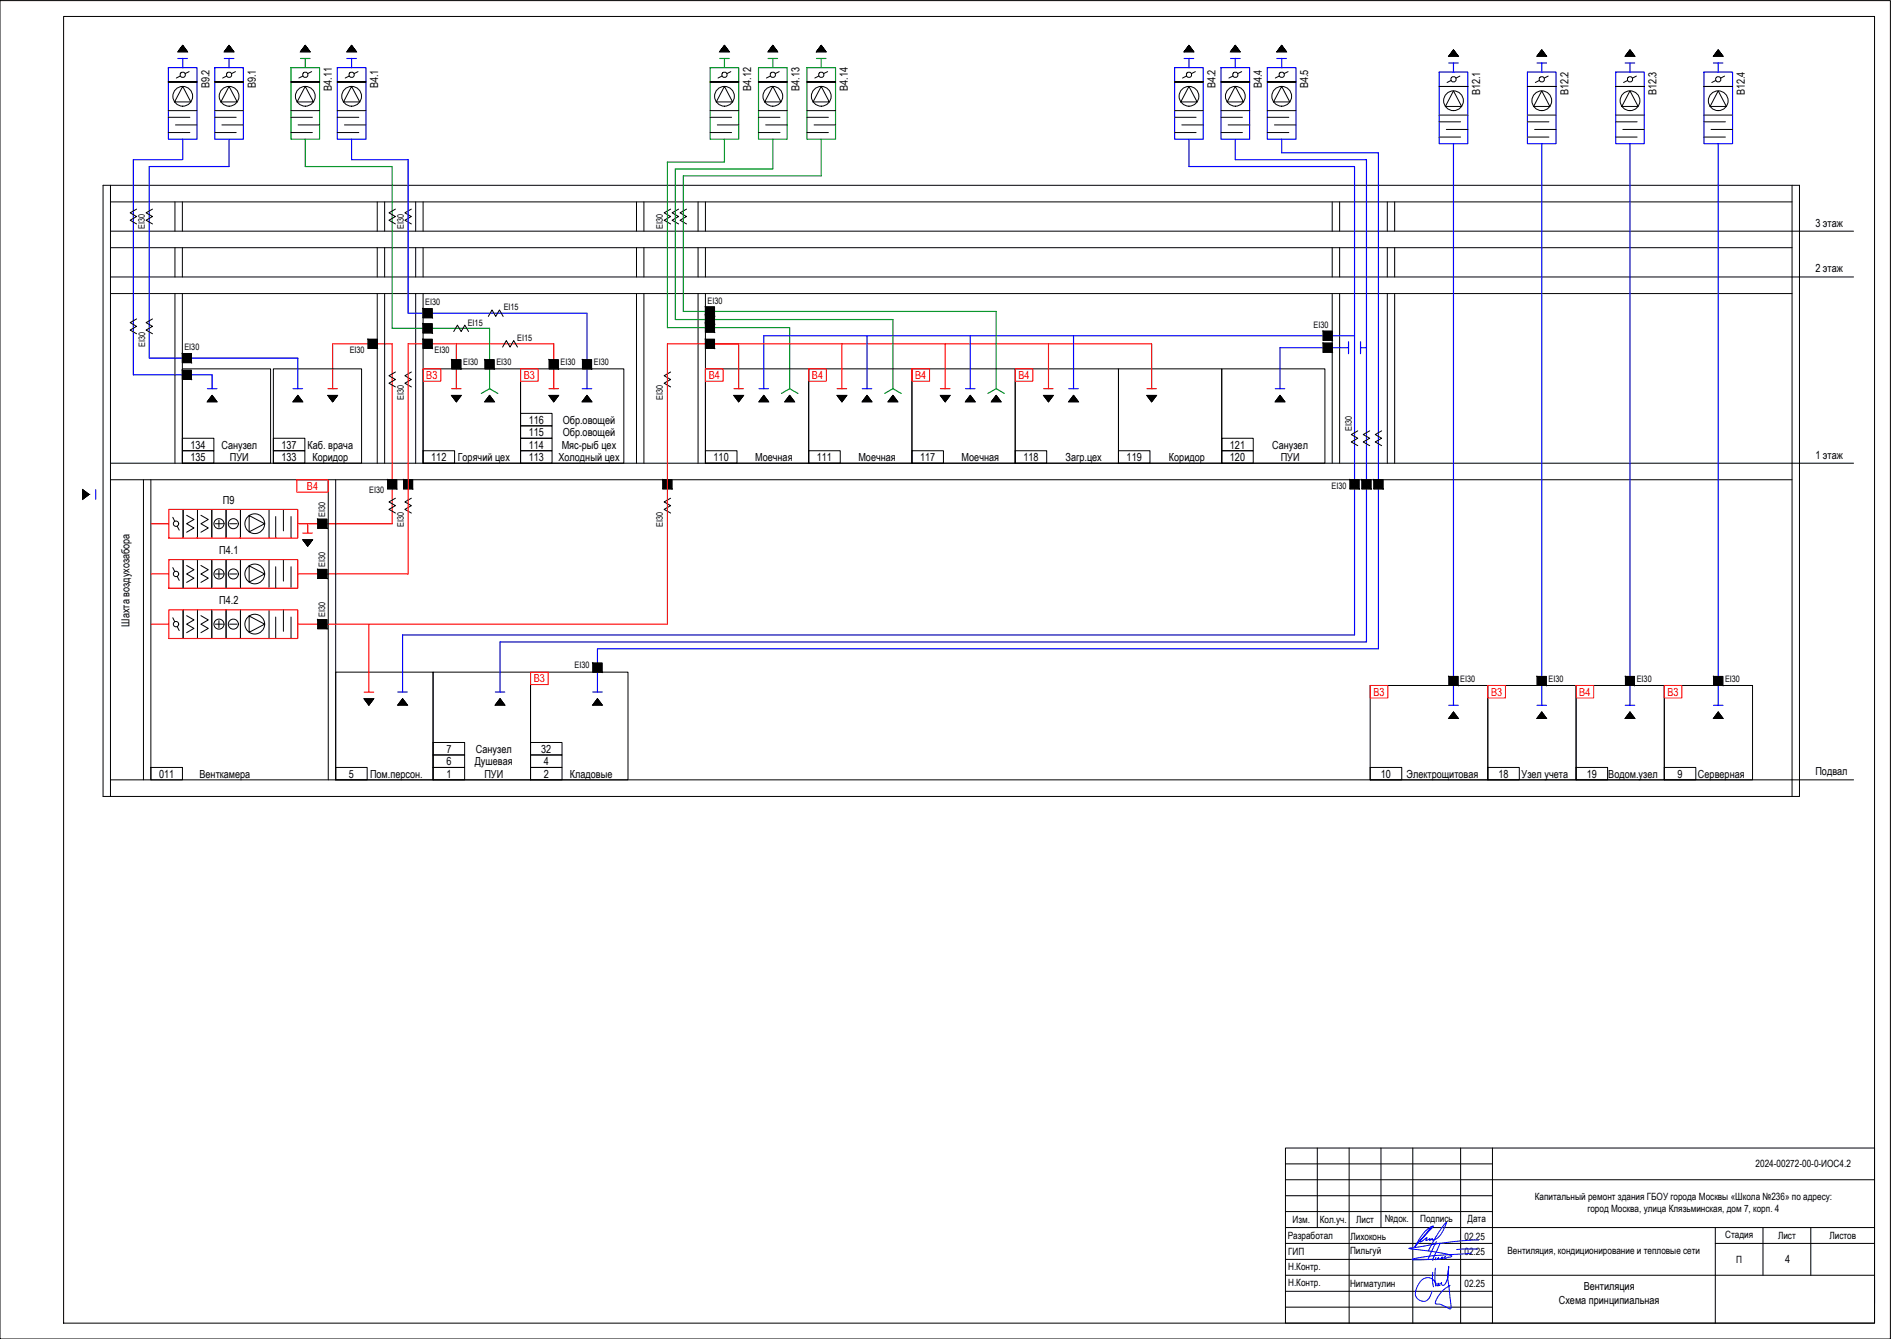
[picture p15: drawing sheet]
<svg xmlns="http://www.w3.org/2000/svg" width="594mm" height="420mm" viewBox="0 0 594 420" stroke-linecap="round" stroke-linejoin="round" font-family="sans-serif">
<defs><g id="words">
<g font-size="3.5">
<text x="65.7" y="27.7" transform="rotate(-90 65.7 27.7)">В9.2</text>
<text x="80.2" y="27.7" transform="rotate(-90 80.2 27.7)">В9.1</text>
<text x="104.2" y="28.6" transform="rotate(-90 104.2 28.6)">В4.11</text>
<text x="118.7" y="27.7" transform="rotate(-90 118.7 27.7)">В4.1</text>
<text x="235.7" y="28.6" transform="rotate(-90 235.7 28.6)">В4.12</text>
<text x="250.9" y="28.6" transform="rotate(-90 250.9 28.6)">В4.13</text>
<text x="266.1" y="28.6" transform="rotate(-90 266.1 28.6)">В4.14</text>
<text x="381.5" y="27.7" transform="rotate(-90 381.5 27.7)">В4.2</text>
<text x="396" y="27.7" transform="rotate(-90 396 27.7)">В4.4</text>
<text x="410.6" y="27.7" transform="rotate(-90 410.6 27.7)">В4.5</text>
<text x="464.5" y="30" transform="rotate(-90 464.5 30)">В12.1</text>
<text x="492.2" y="30" transform="rotate(-90 492.2 30)">В12.2</text>
<text x="519.9" y="30" transform="rotate(-90 519.9 30)">В12.3</text>
<text x="547.6" y="30" transform="rotate(-90 547.6 30)">В12.4</text>
<text x="569.7" y="71.1">3 этаж</text>
<text x="569.7" y="85.5">2 этаж</text>
<text x="165.9" y="136.8">115</text>
<text x="165.9" y="132.9">116</text>
<text x="176.6" y="136.8">Обр.овощей</text>
<text x="176.6" y="132.9">Обр.овощей</text>
<text x="59.8" y="140.7">134</text>
<text x="69.5" y="140.7">Санузел</text>
<text x="88.3" y="140.7">137</text>
<text x="96.5" y="140.7">Каб. врача</text>
<text x="165.9" y="140.7">114</text>
<text x="176.3" y="140.7">Мяс-рыб цех</text>
<text x="386" y="140.7">121</text>
<text x="399.3" y="140.7">Санузел</text>
<text x="569.7" y="143.9">1 этаж</text>
<text x="59.8" y="144.6">135</text>
<text x="72.2" y="144.6">ПУИ</text>
<text x="88.3" y="144.6">133</text>
<text x="98" y="144.6">Коридор</text>
<text x="135.3" y="144.6">112</text>
<text x="143.6" y="144.6">Горячий цех</text>
<text x="165.9" y="144.6">113</text>
<text x="175.3" y="144.6">Холодный цех</text>
<text x="223.9" y="144.6">110</text>
<text x="237" y="144.6">Моечная</text>
<text x="256.3" y="144.6">111</text>
<text x="269.4" y="144.6">Моечная</text>
<text x="288.8" y="144.6">117</text>
<text x="301.8" y="144.6">Моечная</text>
<text x="321.2" y="144.6">118</text>
<text x="334.4" y="144.6">Загр.цех</text>
<text x="353.6" y="144.6">119</text>
<text x="366.8" y="144.6">Коридор</text>
<text x="386" y="144.6">120</text>
<text x="401.9" y="144.6">ПУИ</text>
<text x="70" y="158.1">П9</text>
<text x="68.8" y="173.8">П4.1</text>
<text x="68.8" y="189.6">П4.2</text>
<text x="40.6" y="196.6" transform="rotate(-90 40.6 196.6)">Шахта воздухозабора</text>
<text x="140.1" y="236.2">7</text>
<text x="149.4" y="236.2">Санузел</text>
<text x="169.9" y="236.2">32</text>
<text x="49.9" y="244">011</text>
<text x="62.6" y="244">Венткамера</text>
<text x="109.5" y="244">5</text>
<text x="116.1" y="244">Пом.персон.</text>
<text x="140.1" y="244">1</text>
<text x="140.1" y="240.1">6</text>
<text x="149" y="240.1">Душевая</text>
<text x="152" y="244">ПУИ</text>
<text x="170.6" y="244">2</text>
<text x="170.6" y="240.1">4</text>
<text x="178.9" y="244">Кладовые</text>
<text x="433.4" y="244">10</text>
<text x="441.4" y="244">Электрощитовая</text>
<text x="470.3" y="244">18</text>
<text x="477.5" y="244">Узел учета</text>
<text x="498" y="244">19</text>
<text x="504.7" y="244">Водом.узел</text>
<text x="526.5" y="244">9</text>
<text x="532.9" y="244">Серверная</text>
<text x="569.7" y="243.3">Подвал</text>
<text x="560.3" y="396.4">4</text>
<text x="497" y="404.8">Вентиляция</text>
<text x="489.2" y="409.2">Схема принципиальная</text>
</g>
<g font-size="3.5" fill="#f00">
<text x="133.8" y="118.9">В3</text>
<text x="164.4" y="118.9">В3</text>
<text x="222.4" y="118.9">В4</text>
<text x="254.8" y="118.9">В4</text>
<text x="287.2" y="118.9">В4</text>
<text x="319.6" y="118.9">В4</text>
<text x="96.3" y="153.8">В4</text>
<text x="167.5" y="214.1">В3</text>
<text x="431" y="218.3">В3</text>
<text x="467.9" y="218.3">В3</text>
<text x="495.6" y="218.3">В4</text>
<text x="523.3" y="218.3">В3</text>
</g>
<g font-size="3.1">
<text x="551" y="366.3">2024-00272-00-0-ИОС4.2</text>
<text x="481.7" y="376.6">Капитальный ремонт здания ГБОУ города Москвы «Школа №236» по адресу:</text>
<text x="405.7" y="383.8">Изм.</text>
<text x="414.2" y="383.8">Кол.уч.</text>
<text x="425.6" y="383.8">Лист</text>
<text x="434.6" y="383.6">№док.</text>
<text x="445.7" y="383.6">Подпись</text>
<text x="460.5" y="383.5">Дата</text>
<text x="498.2" y="380.4">город Москва, улица Клязьминская, дом 7, корп. 4</text>
<text x="404.1" y="388.7">Разработал</text>
<text x="423.8" y="389">Лихоконь</text>
<text x="459.6" y="388.9">02.25</text>
<text x="541.4" y="388.6">Стадия</text>
<text x="558" y="388.8">Лист</text>
<text x="574.1" y="388.8">Листов</text>
<text x="404.2" y="394">ГИП</text>
<text x="423.7" y="393.6">Пильгуй</text>
<text x="459.6" y="394">02.25</text>
<text x="473.1" y="393.5">Вентиляция, кондиционирование и тепловые сети</text>
<text x="404.2" y="398.6">Н.Контр.</text>
<text x="544.9" y="396.3">П</text>
<text x="404.2" y="403.6">Н.Контр.</text>
<text x="423.7" y="403.9">Нигматулин</text>
<text x="459.6" y="404">02.25</text>
</g>
<g font-size="2.8">
<text x="45.5" y="71.8" transform="rotate(-90 45.5 71.8)">EI30</text>
<text x="126.7" y="71.8" transform="rotate(-90 126.7 71.8)">EI30</text>
<text x="208" y="71.8" transform="rotate(-90 208 71.8)">EI30</text>
<text x="133.4" y="95.8">EI30</text>
<text x="222" y="95.3">EI30</text>
<text x="158.1" y="97.3">EI15</text>
<text x="146.8" y="102.3">EI15</text>
<text x="162.3" y="107.1">EI15</text>
<text x="412.2" y="102.9">EI30</text>
<text x="45.5" y="108.8" transform="rotate(-90 45.5 108.8)">EI30</text>
<text x="57.9" y="109.9">EI30</text>
<text x="109.7" y="110.7">EI30</text>
<text x="136.4" y="110.7">EI30</text>
<text x="145.4" y="114.6">EI30</text>
<text x="155.8" y="114.6">EI30</text>
<text x="175.9" y="114.6">EI30</text>
<text x="186.4" y="114.6">EI30</text>
<text x="126.7" y="125.5" transform="rotate(-90 126.7 125.5)">EI30</text>
<text x="208" y="125.5" transform="rotate(-90 208 125.5)">EI30</text>
<text x="424.3" y="135.2" transform="rotate(-90 424.3 135.2)">EI30</text>
<text x="115.9" y="154.8">EI30</text>
<text x="417.9" y="153.3">EI30</text>
<text x="102.1" y="162.2" transform="rotate(-90 102.1 162.2)">EI30</text>
<text x="126.7" y="165.4" transform="rotate(-90 126.7 165.4)">EI30</text>
<text x="208" y="165.4" transform="rotate(-90 208 165.4)">EI30</text>
<text x="102.1" y="177.9" transform="rotate(-90 102.1 177.9)">EI30</text>
<text x="102.1" y="193.7" transform="rotate(-90 102.1 193.7)">EI30</text>
<text x="180.3" y="209.7">EI30</text>
<text x="458.3" y="214.1">EI30</text>
<text x="486" y="214.1">EI30</text>
<text x="513.7" y="214.1">EI30</text>
<text x="541.4" y="214.1">EI30</text>
</g>
</g></defs>
<!-- layer: 0 -->
<g fill="none" stroke="#000" stroke-width=".31">
<path d="M0 .2h593.3v420h-593.3zM20 5.2h568.3v410h-568.3zM52.8 25.7h9M52.8 34.7h9M52.8 36.8h6.8M55.1 39.2h6.7M56.6 23.9l-1.3 .6M57.3 27.1l2.6 4.9h-5.1zM59.4 22.5l-1.3 .6M61.8 25.7h-9h9M67.4 25.7h9M67.4 34.7h9"/>
<path d="M67.4 36.8h6.7M69.6 39.2h6.8M71.1 23.9l-1.2 .6M71.9 27.1l2.5 4.9h-5.1zM73.9 22.5l-1.3 .6M76.4 25.7h-9h9M91.3 25.7h9M91.3 34.7h9M91.3 36.8h6.7M93.6 39.2h6.7M95.1 23.9l-1.3 .6M95.8 27.1l2.6 4.9h-5.2z"/>
<path d="M97.8 22.5l-1.2 .6M100.3 25.7h-9h9M105.9 25.7h9M105.9 34.7h9M105.9 36.8h6.7M108.1 39.2h6.8M109.6 23.9l-1.3 .6M110.3 27.1l2.6 4.9h-5.1zM112.4 22.5l-1.3 .6M114.9 25.7h-9h9M222.9 25.7h8.9M222.9 34.7h8.9"/>
<path d="M222.9 36.8h6.7M225.1 39.2h6.7M226.6 23.9l-1.3 .6M227.4 27.1l2.5 4.9h-5.1zM229.4 22.5l-1.3 .6M231.8 25.7h-8.9h8.9M238 25.7h9M238 34.7h9M238 36.8h6.8M240.3 39.2h6.7M241.8 23.9l-1.3 .6M242.5 27.1l2.6 4.9h-5.1z"/>
<path d="M244.5 22.5l-1.2 .6M247 25.7h-9h9M253.2 25.7h9M253.2 34.7h9M253.2 36.8h6.8M255.5 39.2h6.7M257 23.9l-1.3 .6M257.7 27.1l2.6 4.9h-5.1zM259.7 22.5l-1.2 .6M262.2 25.7h-9h9M368.6 25.7h9M368.6 34.7h9"/>
<path d="M368.6 36.8h6.8M370.9 39.2h6.7M372.4 23.9l-1.3 .6M373.1 27.1l2.6 4.9h-5.1zM375.1 22.5l-1.2 .6M377.6 25.7h-9h9M383.2 25.7h9M383.2 34.7h9M383.2 36.8h6.7M385.4 39.2h6.8M386.9 23.9l-1.2 .6M387.7 27.1l2.5 4.9h-5.1z"/>
<path d="M389.7 22.5l-1.3 .6M392.2 25.7h-9h9M397.7 25.7h9M397.7 34.7h9M397.7 36.8h6.8M400 39.2h6.7M401.5 23.9l-1.3 .6M402.2 27.1l2.6 4.9h-5.1zM404.2 22.5l-1.2 .6M406.7 25.7h-9h9M451.7 27.1h9M451.7 36.1h9"/>
<path d="M451.7 38.2h6.7M455.4 25.3l-1.3 .6M456.1 28.5l2.6 4.9h-5.1zM458.2 23.9l-1.3 .6M460.7 27.1h-9h9M479.3 27.1h9M479.3 36.1h9M479.3 38.2h6.8M483.1 25.3l-1.3 .6M483.8 28.5l2.6 4.9h-5.1zM485.9 23.9l-1.3 .6M488.3 27.1h-9h9"/>
<path d="M507 27.1h9M507 36.1h9M507 38.2h6.8M510.8 25.3l-1.3 .6M511.5 28.5l2.6 4.9h-5.1zM513.5 23.9l-1.2 .6M516 27.1h-9h9M534.7 27.1h9M534.7 36.1h9M534.7 38.2h6.8M538.5 25.3l-1.3 .6M539.2 28.5l2.6 4.9h-5.1z"/>
<path d="M541.2 23.9l-1.2 .6M543.7 27.1h-9h9M32.3 58.1h532.4v191.8h-532.4zM34.7 58.1v191.8M52.8 41.6h6.8M67.4 41.6h6.7M91.3 41.6h6.7M105.9 41.6h6.7M222.9 41.6h6.7M238 41.6h6.8M253.2 41.6h6.8M368.6 41.6h6.8"/>
<path d="M383.2 41.6h6.7M397.7 41.6h6.8M451.7 43h6.7M453.9 40.6h6.8M479.3 43h6.8M481.6 40.6h6.7M507 43h6.8M509.3 40.6h6.7M534.7 43h6.8M537 40.6h6.7M562.4 58.1v191.8M34.7 63.4h527.7"/>
<path d="M34.7 72.5h547M34.7 77.7h527.7M42.9 65.6l-2 1.2 2 1.1-2 1.2 2 1.2M47.9 65.6l-2.1 1.2 2.1 1.1-2.1 1.2 2.1 1.2M54.9 63.4v9.1M54.9 77.7v9.2M57.2 63.4v9.1M57.2 77.7v9.2M118.4 63.4v9.1M118.4 77.7v9.2M120.7 63.4v9.1M120.7 77.7v9.2"/>
<path d="M124.1 65.6l-2 1.2 2 1.1-2 1.2 2 1.2M129.1 65.6l-2 1.2 2 1.1-2 1.2 2 1.2M130.5 63.4v9.1M130.5 77.7v9.2M132.8 63.4v9.1M132.8 77.7v9.2M199.7 63.4v9.1M199.7 77.7v9.2M202.1 63.4v9.1M202.1 77.7v9.2M210.5 65.6l-2.1 1.2 2.1 1.1-2.1 1.2 2.1 1.2M213 65.6l-2.1 1.2 2.1 1.1-2.1 1.2 2.1 1.2"/>
<path d="M215.5 65.6l-2.1 1.2 2.1 1.1-2.1 1.2 2.1 1.2M219.1 63.4v9.1M219.1 77.7v9.2M221.4 63.4v9.1M221.4 77.7v9.2M418.1 63.4v9.1M418.1 77.7v9.2M420.4 63.4v9.1M420.4 77.7v9.2M435.4 63.4v9.1M435.4 77.7v9.2M437.7 63.4v9.1"/>
<path d="M437.7 77.7v9.2M34.7 86.9h547M34.7 92.1h527.7M54.9 92.1v53.3M57.2 92.1v53.3M118.4 92.1v53.3M120.7 92.1v53.3M130.5 92.1v53.3M132.8 96.9h2.8v2.8h-2.8zM132.8 92.1v53.3M153.2 99.3l1.2-2 1.2 2 1.1-2 1.2 2M199.7 92.1v53.3"/>
<path d="M202.1 92.1v53.3M219.1 92.1v53.3M221.4 96.3h2.8v2.8h-2.8zM221.4 98.8h2.8v2.9h-2.8zM221.4 92.1v53.3M418.1 92.1v53.3M420.4 92.1v53.3M435.4 92.1v53.3M437.7 92.1v53.3M42.9 100.1l-2 1.1 2 1.2-2 1.2 2 1.1M47.9 100.1l-2.1 1.1 2.1 1.2-2.1 1.2 2.1 1.1M57.2 116.2h2.9v2.8h-2.9z"/>
<path d="M57.2 115.7h27.7v29.7h-27.7zM57.2 110.9h2.9v2.9h-2.9zM85.8 115.7h27.7v29.7h-27.7zM115.5 106.5h2.9v2.8h-2.9zM124.1 116.7l-2 1.2 2 1.2-2 1.1 2 1.2M129.1 116.7l-2 1.2 2 1.2-2 1.1 2 1.2M132.8 115.7h30.6v29.7h-30.6zM132.8 106.5h2.8v2.8h-2.8zM132.8 101.6h2.8v2.9h-2.8zM141.8 112.9h2.8v2.8h-2.8zM142.4 104l1.2-2 1.1 2 1.2-2 1.1 2M152.2 112.9h2.9v2.8h-2.9z"/>
<path d="M157.7 108.9l1.2-2 1.2 2 1.1-2 1.2 2M163.4 115.7h32.4v29.7h-32.4zM172.4 112.9h2.8v2.8h-2.8zM182.8 112.9h2.9v2.8h-2.9zM210.5 116.7l-2.1 1.2 2.1 1.2-2.1 1.1 2.1 1.2M221.4 115.7h32.4v29.7h-32.4zM221.4 101.4h2.8v2.8h-2.8zM221.4 106.5h2.8v2.8h-2.8zM253.8 115.7h32.4v29.7h-32.4zM286.2 115.7h32.4v29.7h-32.4zM318.6 115.7h32.4v29.7h-32.4zM351 115.7h32.4v29.7h-32.4z"/>
<path d="M383.4 115.7h32.4v29.7h-32.4zM415.2 107.7h2.9v2.8h-2.9zM415.2 103.9h2.9v2.9h-2.9zM57.2 137.5h9.9v3.9h-9.9zM85.8 137.5h9.9v3.9h-9.9zM163.4 137.5h9.8v3.9h-9.8zM163.4 133.6h9.8v3.9h-9.8zM163.4 129.7h9.8v3.9h-9.8zM383.4 137.5h9.9v3.9h-9.9zM426.1 135.2l-2 1.2 2 1.1-2 1.2 2 1.1M429.9 135.2l-2.1 1.2 2.1 1.1-2.1 1.2 2.1 1.1M433.6 135.2l-2 1.2 2 1.1-2 1.2 2 1.1"/>
<path d="M34.7 145.4h547M34.7 150.5h527.7M45 150.5v94.2M47.3 150.5v94.2M57.2 141.4h9.9v4h-9.9zM57.5 159.9v8.9M62 159.9v8.9M66.5 159.9v8.9M71 159.9v8.9M75.5 159.9v8.9M84.4 159.9v8.9M85.8 141.4h9.9v4h-9.9z"/>
<path d="M88.9 159.9v6.7M103 150.5v94.2M105.3 150.5v94.2M121.7 150.5h2.8v2.9h-2.8zM124.1 156.3l-2 1.2 2 1.2-2 1.1 2 1.2M126.7 150.5h2.8v2.9h-2.8zM129.1 156.3l-2 1.2 2 1.2-2 1.1 2 1.2M132.8 141.4h9.9v4h-9.9zM163.4 141.4h9.8v4h-9.8zM208 150.5h2.9v2.9h-2.9zM210.5 156.3l-2.1 1.2 2.1 1.2-2.1 1.1 2.1 1.2M221.4 141.4h9.9v4h-9.9z"/>
<path d="M253.8 141.4h9.9v4h-9.9zM286.2 141.4h9.9v4h-9.9zM318.6 141.4h9.9v4h-9.9zM351 141.4h9.9v4h-9.9zM383.4 141.4h9.9v4h-9.9zM423.7 150.5h2.8v2.9h-2.8zM427.4 150.5h2.9v2.9h-2.9zM431.2 150.5h2.8v2.9h-2.8zM54.2 162.3l.6 1.3M54.2 178.1l.6 1.2M55.6 165.1l.6 1.2M57.5 175.6v9"/>
<path d="M58.6 161.7l2.3 1.3-2.3 1.3 2.3 1.4-2.3 1.3M58.6 177.4l2.3 1.4-2.3 1.3 2.3 1.3-2.3 1.4M62 175.6v9M63.1 161.7l2.3 1.3-2.3 1.3 2.3 1.4-2.3 1.3M63.1 177.4l2.3 1.4-2.3 1.3 2.3 1.3-2.3 1.4M66.5 175.6v9M67.6 164.3h2.2M68.7 163.2v2.3M68.7 179v2.2M71 175.6v9M72.1 164.3h2.2M75.5 175.6v9"/>
<path d="M78.2 161.8l4.9 2.5-4.9 2.6zM78.2 177.5l4.9 2.6-4.9 2.5zM84.4 175.6v9M86.5 162.1v6.7M86.5 177.8v6.8M88.9 175.6v6.8M91.3 162.1v6.7M91.3 177.8v6.8M99.7 162.9h2.9v2.9h-2.9zM99.7 178.7h2.9v2.8h-2.9zM54.2 193.8l.6 1.3M55.6 180.8l.6 1.3"/>
<path d="M55.6 196.6l.6 1.3M57.5 191.4v8.9M58.6 193.2l2.3 1.3-2.3 1.4 2.3 1.3-2.3 1.3M62 191.4v8.9M63.1 193.2l2.3 1.3-2.3 1.4 2.3 1.3-2.3 1.3M66.5 191.4v8.9M67.6 180.1h2.2M67.6 195.9h2.2M68.7 194.7v2.3M71 191.4v8.9M72.1 180.1h2.2M72.1 195.9h2.2"/>
<path d="M75.5 191.4v8.9M78.2 193.3l4.9 2.6-4.9 2.5zM84.4 191.4v8.9M86.5 193.6v6.7M88.9 191.4v6.7M91.3 193.6v6.7M99.7 194.4h2.9v2.9h-2.9zM105.3 210.9h30.6v33.8h-30.6zM135.9 210.9h30.6v33.8h-30.6zM166.5 210.9h30.6v33.8h-30.6zM186.1 208.1h2.8v2.8h-2.8zM430 215.1h36.9v29.6h-36.9z"/>
<path d="M454.7 212.3h2.9v2.8h-2.9zM466.9 215.1h27.7v29.6h-27.7zM482.4 212.3h2.9v2.8h-2.9zM494.6 215.1h27.7v29.6h-27.7zM510.1 212.3h2.9v2.8h-2.9zM522.3 215.1h27.7v29.6h-27.7zM537.8 212.3h2.9v2.8h-2.9zM135.9 236.9h9.9v3.9h-9.9zM135.9 233h9.9v3.9h-9.9zM166.5 236.9h9.9v3.9h-9.9zM166.5 233h9.9v3.9h-9.9zM34.7 244.7h547"/>
<path d="M47.3 240.8h10v3.9h-10zM105.3 240.8h9.9v3.9h-9.9zM135.9 240.8h9.9v3.9h-9.9zM166.5 240.8h9.9v3.9h-9.9zM430 240.8h9.9v3.9h-9.9zM466.9 240.8h9.9v3.9h-9.9zM494.6 240.8h9.9v3.9h-9.9zM522.3 240.8h9.9v3.9h-9.9z"/>
<circle cx="57.4" cy="23.5" r=".84"/>
<circle cx="57.4" cy="30.2" r="3.1"/>
<circle cx="71.9" cy="23.5" r=".84"/>
<circle cx="71.9" cy="30.2" r="3.1"/>
<circle cx="95.8" cy="23.5" r=".84"/>
<circle cx="95.8" cy="30.2" r="3.1"/>
<circle cx="110.4" cy="23.5" r=".84"/>
<circle cx="110.4" cy="30.2" r="3.1"/>
<circle cx="227.4" cy="23.5" r=".84"/>
<circle cx="227.4" cy="30.2" r="3.1"/>
<circle cx="242.5" cy="23.5" r=".84"/>
<circle cx="242.5" cy="30.2" r="3.1"/>
<circle cx="257.7" cy="23.5" r=".84"/>
<circle cx="257.7" cy="30.2" r="3.1"/>
<circle cx="373.1" cy="23.5" r=".84"/>
<circle cx="373.1" cy="30.2" r="3.1"/>
<circle cx="387.7" cy="23.5" r=".84"/>
<circle cx="387.7" cy="30.2" r="3.1"/>
<circle cx="402.2" cy="23.5" r=".84"/>
<circle cx="402.2" cy="30.2" r="3.1"/>
<circle cx="456.2" cy="24.9" r=".84"/>
<circle cx="456.2" cy="31.6" r="3.1"/>
<circle cx="483.9" cy="24.9" r=".84"/>
<circle cx="483.9" cy="31.6" r="3.1"/>
<circle cx="511.5" cy="24.9" r=".84"/>
<circle cx="511.5" cy="31.6" r="3.1"/>
<circle cx="539.2" cy="24.9" r=".84"/>
<circle cx="539.2" cy="31.6" r="3.1"/>
<circle cx="55.2" cy="164.3" r=".84"/>
<circle cx="68.7" cy="164.3" r="1.58"/>
<circle cx="73.2" cy="164.3" r="1.58"/>
<circle cx="80" cy="164.3" r="3.1"/>
<circle cx="55.2" cy="180.1" r=".84"/>
<circle cx="55.2" cy="195.8" r=".84"/>
<circle cx="68.7" cy="195.8" r="1.58"/>
<circle cx="68.7" cy="180.1" r="1.58"/>
<circle cx="73.2" cy="195.8" r="1.58"/>
<circle cx="73.2" cy="180.1" r="1.58"/>
<circle cx="80" cy="180.1" r="3.1"/>
<circle cx="80" cy="195.8" r="3.1"/>
</g>
<g fill="none" stroke="#000" stroke-width=".31">
<path d="M403.4 360.2h184.9v55h-184.9zM403.4 370.2h184.9M403.4 375.2h65M403.4 365.2h65M413.4 360.2v25M423.4 360.2v55M433.4 360.2v25M443.4 360.2v55M458.4 360.2v55M468.4 360.2v55M403.4 390.2h65M403.4 385.2h184.9"/>
<path d="M403.4 395.2h65M403.4 380.2h65M538.3 390.2h50M538.3 385.2v30M553.3 385.2v15M568.3 385.2v15M403.4 400.2h184.9M403.4 410.2h65M403.4 405.2h65M588.3 401.6v7.4"/>
</g>
<path d="M449.6 399.2v2.3l.3 2.3M450.4 397.9l-.1 3.8 .3 1.9a2.68 2.68 0 0 0-2.1-2.7 2.68 2.68 0 0 0-3 1.6 4.1 4.1 0 0 0-.7 5 2.32 2.32 0 0 0 2.3 .8 2.32 2.32 0 0 0 1.8-1.7l.5-1.4M450.8 389.6l-2.6 5.5M452 390.1l-2.4 5.4 .1-.3h-.4h-6.2l6-1.1 12.7-.9M463.7 391.9l-6.6 .2M464 389.1a160 160 0 0 0-20.5 2.4l-1.3 .2 11.4 1.7a2 2 0 0 1 2 .8l-1.4 .4-.6 .4-.2-.4 .2-.4-.2 .4-.7 .3-.2-.1 .1-.4a1.06 1.06 0 0 1-1.3 .6l.2-.5-.2 .5-.8 .3 .1-.7M451 402.6l.1 .8a.49 .49 0 0 0 .5-.2 .49 .49 0 0 0-.1-.6l.1 .7 .4 .1M452.1 402.9l.3-.5v.5a.6 .6 0 0 0 .6 .5 .6 .6 0 0 0 .6-.6 14.6 14.6 0 0 0 1.1-5.4 24.5 24.5 0 0 0 .3 8.9l.4 4.1-.4 .3-.9-.4a7.4 7.4 0 0 0-3.7-1.3 8.6 8.6 0 0 1 4.7-5.6" fill="none" stroke="#00f" stroke-width=".31"/>
<!-- layer: 0 -->
<path d="M449 385.2l-5 6 .5-.9a10.4 10.4 0 0 1 5.1-5.6h.2l-4.2 4.9 .7-.1 1.5-1.1-.3 .8 1.2-.6-.1 .6 .9-.5 .1 .4a3.5 3.5 0 0 0 3.1-2.6l1.2-2.9a19.9 19.9 0 0 0-4 5.7l-1.6 3.2" fill="none" stroke="#00f" stroke-width=".31"/>
<g fill="none" stroke="#f00" stroke-width=".36">
<path d="M143.2 107.9v14.1M231.8 107.9v14.1M264.2 107.9v14.1M296.6 107.9v14.1M329 107.9v14.1M102.9 122h3M104.4 122v-14.1h18.7v56.4h-29.7M141.7 122h3M172.3 122h3M173.8 122v-14.1h-45.7v72.2h-34.7M230.3 122h3M262.7 122h3"/>
<path d="M295.1 122h3M327.5 122h3M359.9 122h3M361.4 122v-14.1h-152v88h-116M53 159.9h40.4v8.9h-40.4zM47.3 164.3h5.7M53 175.6h40.4v9h-40.4zM95.1 167.3h3M96.6 164.3v3M47.3 180.1h5.7M47.3 195.9h5.7M53 191.4h40.4v8.9h-40.4z"/>
<path d="M115.8 195.9v21.2M114.3 217.1h3"/>
</g>
<g fill="none" stroke="#000" stroke-width=".31">
<path d="M55.8 16.3h3l-1.5-2.1-1.5 2.1 1.5-2.1 1.5 2.1M70.4 16.3h3l-1.5-2.1-1.5 2.1 1.5-2.1 1.5 2.1M94.3 16.3h3l-1.5-2.1-1.5 2.1 1.5-2.1 1.5 2.1M108.9 16.3h2.9l-1.5-2.1-1.4 2.1 1.4-2.1 1.5 2.1M225.8 16.3h3.1l-1.5-2.1-1.6 2.1 1.6-2.1 1.5 2.1M241 16.3h3l-1.5-2.1-1.5 2.1 1.5-2.1 1.5 2.1M256.2 16.3h3l-1.5-2.1-1.5 2.1 1.5-2.1 1.5 2.1M371.6 16.3h3l-1.5-2.1-1.5 2.1 1.5-2.1 1.5 2.1M386.2 16.3h3l-1.5-2.1-1.5 2.1 1.5-2.1 1.5 2.1M400.7 16.3h3l-1.5-2.1-1.5 2.1 1.5-2.1 1.5 2.1M454.7 17.7h2.9l-1.5-2-1.4 2 1.4-2 1.5 2M482.3 17.7h3l-1.5-2-1.5 2 1.5-2 1.5 2"/>
<path d="M510 17.7h3l-1.5-2-1.5 2 1.5-2 1.5 2M537.7 17.7h3l-1.5-2-1.5 2 1.5-2 1.5 2M65.1 126.1l1.5-2 1.5 2M66.6 124.1l1.5 2h-3zM92 126.1l1.5-2 1.5 2M93.5 124.1l1.5 2h-3zM102.9 124.1l1.5 2 1.5-2-1.5 2-1.5-2h3M141.7 124.1l1.5 2 1.5-2M141.7 124.1h3l-1.5 2zM152.1 126.1l1.5-2 1.5 2M153.6 124.1l1.5 2h-3zM172.3 124.1l1.5 2 1.5-2"/>
<path d="M172.3 124.1h3l-1.5 2zM182.7 126.1l1.5-2 1.5 2M184.2 124.1l1.5 2h-3zM230.3 124.1l1.5 2 1.5-2M230.3 124.1h3l-1.5 2zM238.2 126.1l1.5-2 1.5 2M239.7 124.1l1.5 2h-3zM246.3 126.1l1.5-2 1.5 2M247.8 124.1l1.5 2h-3zM262.7 124.1l1.5 2 1.5-2M262.7 124.1h3l-1.5 2zM270.6 126.1l1.5-2 1.5 2"/>
<path d="M272.1 124.1l1.5 2h-3zM278.7 126.1l1.5-2 1.5 2M280.2 124.1l1.5 2h-3zM295.1 124.1l1.5 2 1.5-2M295.1 124.1h3l-1.5 2zM303 126.1l1.5-2 1.5 2M304.5 124.1l1.5 2h-3zM311.1 126.1l1.5-2 1.5 2M312.6 124.1l1.5 2h-3zM327.5 124.1l1.5 2 1.5-2M327.5 124.1h3l-1.5 2zM335.4 126.1l1.5-2 1.5 2"/>
<path d="M336.9 124.1l1.5 2h-3zM359.9 124.1l1.5 2 1.5-2M359.9 124.1h3l-1.5 2zM400.2 126.1l1.5-2 1.5 2M401.7 124.1l1.5 2h-3zM25.9 153.6l2 1.6-2 1.5M25.9 153.6l2 1.6-2 1.5zM95.1 169.4l1.5 2 1.5-2-1.5 2-1.5-2h3M114.3 219.3l1.5 2 1.5-2M114.3 219.3h3l-1.5 2zM126.3 219.3l1.5 2h-3zM156.9 219.3l1.5 2h-3z"/>
<path d="M187.5 219.3l1.5 2h-3zM124.8 221.3l1.5-2 1.5 2M155.4 221.3l1.5-2 1.5 2M186 221.3l1.5-2 1.5 2M454.7 225.4l1.4-2 1.5 2M456.1 223.4l1.5 2h-2.9zM482.3 225.4l1.5-2 1.5 2M483.8 223.4l1.5 2h-3zM510 225.4l1.5-2 1.5 2M511.5 223.4l1.5 2h-3zM537.7 225.4l1.5-2 1.5 2M539.2 223.4l1.5 2h-3z"/>
</g>
<g fill="#000" stroke="#000" stroke-width=".31">
<path d="M57.3 14.2l1.5 2.1h-3zM71.9 14.2l1.5 2.1h-3zM95.8 14.2l1.5 2.1h-3zM110.3 14.2l1.5 2.1h-2.9zM227.4 14.2l1.5 2.1h-3.1zM242.5 14.2l1.5 2.1h-3zM257.7 14.2l1.5 2.1h-3zM373.1 14.2l1.5 2.1h-3zM387.7 14.2l1.5 2.1h-3zM402.2 14.2l1.5 2.1h-3zM456.1 15.7l1.5 2h-2.9zM483.8 15.7l1.5 2h-3z"/>
<path d="M511.5 15.7l1.5 2h-3zM539.2 15.7l1.5 2h-3zM66.6 124.1l1.5 2h-3zM93.5 124.1l1.5 2h-3zM102.9 124.1h3l-1.5 2zM141.7 124.1h3l-1.5 2zM153.6 124.1l1.5 2h-3zM172.3 124.1h3l-1.5 2zM184.2 124.1l1.5 2h-3zM230.3 124.1h3l-1.5 2zM239.7 124.1l1.5 2h-3zM247.8 124.1l1.5 2h-3z"/>
<path d="M262.7 124.1h3l-1.5 2zM272.1 124.1l1.5 2h-3zM280.2 124.1l1.5 2h-3zM295.1 124.1h3l-1.5 2zM304.5 124.1l1.5 2h-3zM312.6 124.1l1.5 2h-3zM327.5 124.1h3l-1.5 2zM336.9 124.1l1.5 2h-3zM359.9 124.1h3l-1.5 2zM401.7 124.1l1.5 2h-3zM95.1 169.4h3l-1.5 2zM114.3 219.3h3l-1.5 2z"/>
<path d="M126.3 219.3l1.5 2h-3zM156.9 219.3l1.5 2h-3zM187.5 219.3l1.5 2h-3zM456.1 223.4l1.5 2h-2.9zM483.8 223.4l1.5 2h-3zM511.5 223.4l1.5 2h-3zM539.2 223.4l1.5 2h-3z"/>
<path d="M25.9 153.6l2 1.6h-2zM25.9 155.2v1.5l2-1.5z"/>
</g>
<g fill="#000" stroke="#000" stroke-width=".31">
<path d="M132.8 96.9l2.8 2.8v-2.8zM132.8 96.9l2.8 2.8h-2.8z"/>
<path d="M221.4 96.3l2.8 2.8v-2.8zM221.4 96.3l2.8 2.8h-2.8z"/>
<path d="M221.4 98.8l2.8 2.9v-2.9zM221.4 98.8l2.8 2.9h-2.8z"/>
<path d="M57.2 116.2l2.9 2.8v-2.8zM57.2 116.2l2.9 2.8h-2.9z"/>
<path d="M57.2 110.9l2.9 2.9v-2.9zM57.2 110.9l2.9 2.9h-2.9z"/>
<path d="M115.5 106.5l2.9 2.8v-2.8zM115.5 106.5l2.9 2.8h-2.9z"/>
<path d="M132.8 106.5l2.8 2.8v-2.8zM132.8 106.5l2.8 2.8h-2.8z"/>
<path d="M132.8 101.6l2.8 2.9v-2.9zM132.8 101.6l2.8 2.9h-2.8z"/>
<path d="M141.8 112.9l2.8 2.8v-2.8zM141.8 112.9l2.8 2.8h-2.8z"/>
<path d="M152.2 112.9l2.9 2.8v-2.8zM152.2 112.9l2.9 2.8h-2.9z"/>
<path d="M172.4 112.9l2.8 2.8v-2.8zM172.4 112.9l2.8 2.8h-2.8z"/>
<path d="M182.8 112.9l2.9 2.8v-2.8zM182.8 112.9l2.9 2.8h-2.9z"/>
<path d="M221.4 101.4l2.8 2.8v-2.8zM221.4 101.4l2.8 2.8h-2.8z"/>
<path d="M221.4 106.5l2.8 2.8v-2.8zM221.4 106.5l2.8 2.8h-2.8z"/>
<path d="M415.2 107.7l2.9 2.8v-2.8zM415.2 107.7l2.9 2.8h-2.9z"/>
<path d="M415.2 103.9l2.9 2.9v-2.9zM415.2 103.9l2.9 2.9h-2.9z"/>
<path d="M121.7 150.5l2.8 2.9v-2.9zM121.7 150.5l2.8 2.9h-2.8z"/>
<path d="M126.7 150.5l2.8 2.9v-2.9zM126.7 150.5l2.8 2.9h-2.8z"/>
<path d="M208 150.5l2.9 2.9v-2.9zM208 150.5l2.9 2.9h-2.9z"/>
<path d="M423.7 150.5l2.8 2.9v-2.9zM423.7 150.5l2.8 2.9h-2.8z"/>
<path d="M427.4 150.5l2.9 2.9v-2.9zM427.4 150.5l2.9 2.9h-2.9z"/>
<path d="M431.2 150.5l2.8 2.9v-2.9zM431.2 150.5l2.8 2.9h-2.8z"/>
<path d="M99.7 162.9l2.9 2.9v-2.9zM99.7 162.9l2.9 2.9h-2.9z"/>
<path d="M99.7 178.7l2.9 2.8v-2.8zM99.7 178.7l2.9 2.8h-2.9z"/>
<path d="M99.7 194.4l2.9 2.9v-2.9zM99.7 194.4l2.9 2.9h-2.9z"/>
<path d="M186.1 208.1l2.8 2.8v-2.8zM186.1 208.1l2.8 2.8h-2.8z"/>
<path d="M454.7 212.3l2.9 2.8v-2.8zM454.7 212.3l2.9 2.8h-2.9z"/>
<path d="M482.4 212.3l2.9 2.8v-2.8zM482.4 212.3l2.9 2.8h-2.9z"/>
<path d="M510.1 212.3l2.9 2.8v-2.8zM510.1 212.3l2.9 2.8h-2.9z"/>
<path d="M537.8 212.3l2.9 2.8v-2.8zM537.8 212.3l2.9 2.8h-2.9z"/>
</g>
<g fill="none" stroke="#00f" stroke-width=".36">
<path d="M55.8 18.4h3M57.3 18.4v2.8M70.4 18.4h3M71.9 18.4v2.8M108.9 18.4h2.9M110.3 18.4v2.8M371.6 18.4h3M373.1 18.4v2.8M386.2 18.4h3M387.7 18.4v2.8M400.7 18.4h3M402.2 18.4v2.8"/>
<path d="M454.7 19.8h2.9M456.1 19.8v2.8M482.3 19.8h3M483.8 19.8v2.8M510 19.8h3M511.5 19.8v2.8M537.7 19.8h3M539.2 19.8v2.8M57.3 43.7v6.4h-15.5v67.5h24.8v4.4M71.9 43.7v8.6h-25.1v60.1h46.7v9.6M110.3 43.7v6.4h17.8v48.2h56.1v23.7M373.1 43.7v8.6h52v146.9h-298.8v17.9"/>
<path d="M387.7 43.7v6.4h41.1v151.3h-271.9v15.7M402.2 43.7v4.2h30.4v155.7h-245.1v13.5M456.1 45.1v176.2M483.8 45.1v176.2M511.5 45.1v176.2M539.2 45.1v176.2M272.1 105.3v16.7M304.5 105.3v16.7M336.9 105.3v16.7M423.2 109.1h-21.5v12.9M423.2 107.2v3.8M425.1 105.3h-185.4v16.7"/>
<path d="M427 109.1h1.8M427 107.2v3.8M65.1 122h3M92 122h3M182.7 122h3M238.2 122h3M270.6 122h3M303 122h3M335.4 122h3M400.2 122h3M30 153.6v3.1M124.8 217.1h3"/>
<path d="M155.4 217.1h3M186 217.1h3M454.7 221.3h2.9M482.3 221.3h3M510 221.3h3M537.7 221.3h3"/>
</g>
<!-- layer: 0 -->
<path d="M132.8 115.7h5.5v3.9h-5.5zM163.4 115.7h5.5v3.9h-5.5zM221.4 115.7h5.5v3.9h-5.5zM253.8 115.7h5.5v3.9h-5.5zM286.2 115.7h5.5v3.9h-5.5zM318.6 115.7h5.5v3.9h-5.5zM93.1 150.5h9.9v4h-9.9zM166.5 210.9h5.5v3.9h-5.5zM430 215.1h5.5v3.9h-5.5zM466.9 215.1h5.6v3.9h-5.6zM494.6 215.1h5.5v3.9h-5.5zM522.3 215.1h5.5v3.9h-5.5z" fill="none" stroke="#f00" stroke-width=".31"/>
<path d="M52.8 21.2h9v22.5h-9zM67.4 21.2h9v22.5h-9zM105.9 21.2h9v22.5h-9zM368.6 21.2h9v22.5h-9zM383.2 21.2h9v22.5h-9zM397.7 21.2h9v22.5h-9zM451.7 22.6h9v22.5h-9zM479.3 22.6h9v22.5h-9zM507 22.6h9v22.5h-9zM534.7 22.6h9v22.5h-9z" fill="none" stroke="#00f" stroke-width=".36"/>
<g fill="none" stroke="#009525" stroke-width=".36">
<path d="M94.3 18.4h3M95.8 18.4v2.8M225.8 18.4h3.1M227.4 18.4v2.8M241 18.4h3M242.5 18.4v2.8M256.2 18.4h3M257.7 18.4v2.8M91.3 21.2h9v22.5h-9zM222.9 21.2h8.9v22.5h-8.9zM238 21.2h9v22.5h-9zM253.2 21.2h9v22.5h-9z"/>
<path d="M95.8 43.7v8.6h27.3v50.7h30.5v19M227.4 43.7v7.2h-18v51.9h38.4v19.2M242.5 43.7v9.3h-30.6v47.3h68.3v21.7M257.7 43.7v11.5h-43.3v42.5h98.2v24.3M153.6 122l-2.6 1.5M153.6 122l2.6 1.5M247.8 122l-2.6 1.5M247.8 122l2.6 1.5M280.2 122l-2.6 1.5M280.2 122l2.6 1.5M312.6 122l-2.6 1.5M312.6 122l2.6 1.5"/>
</g>
<use href="#words"/>
</svg>
